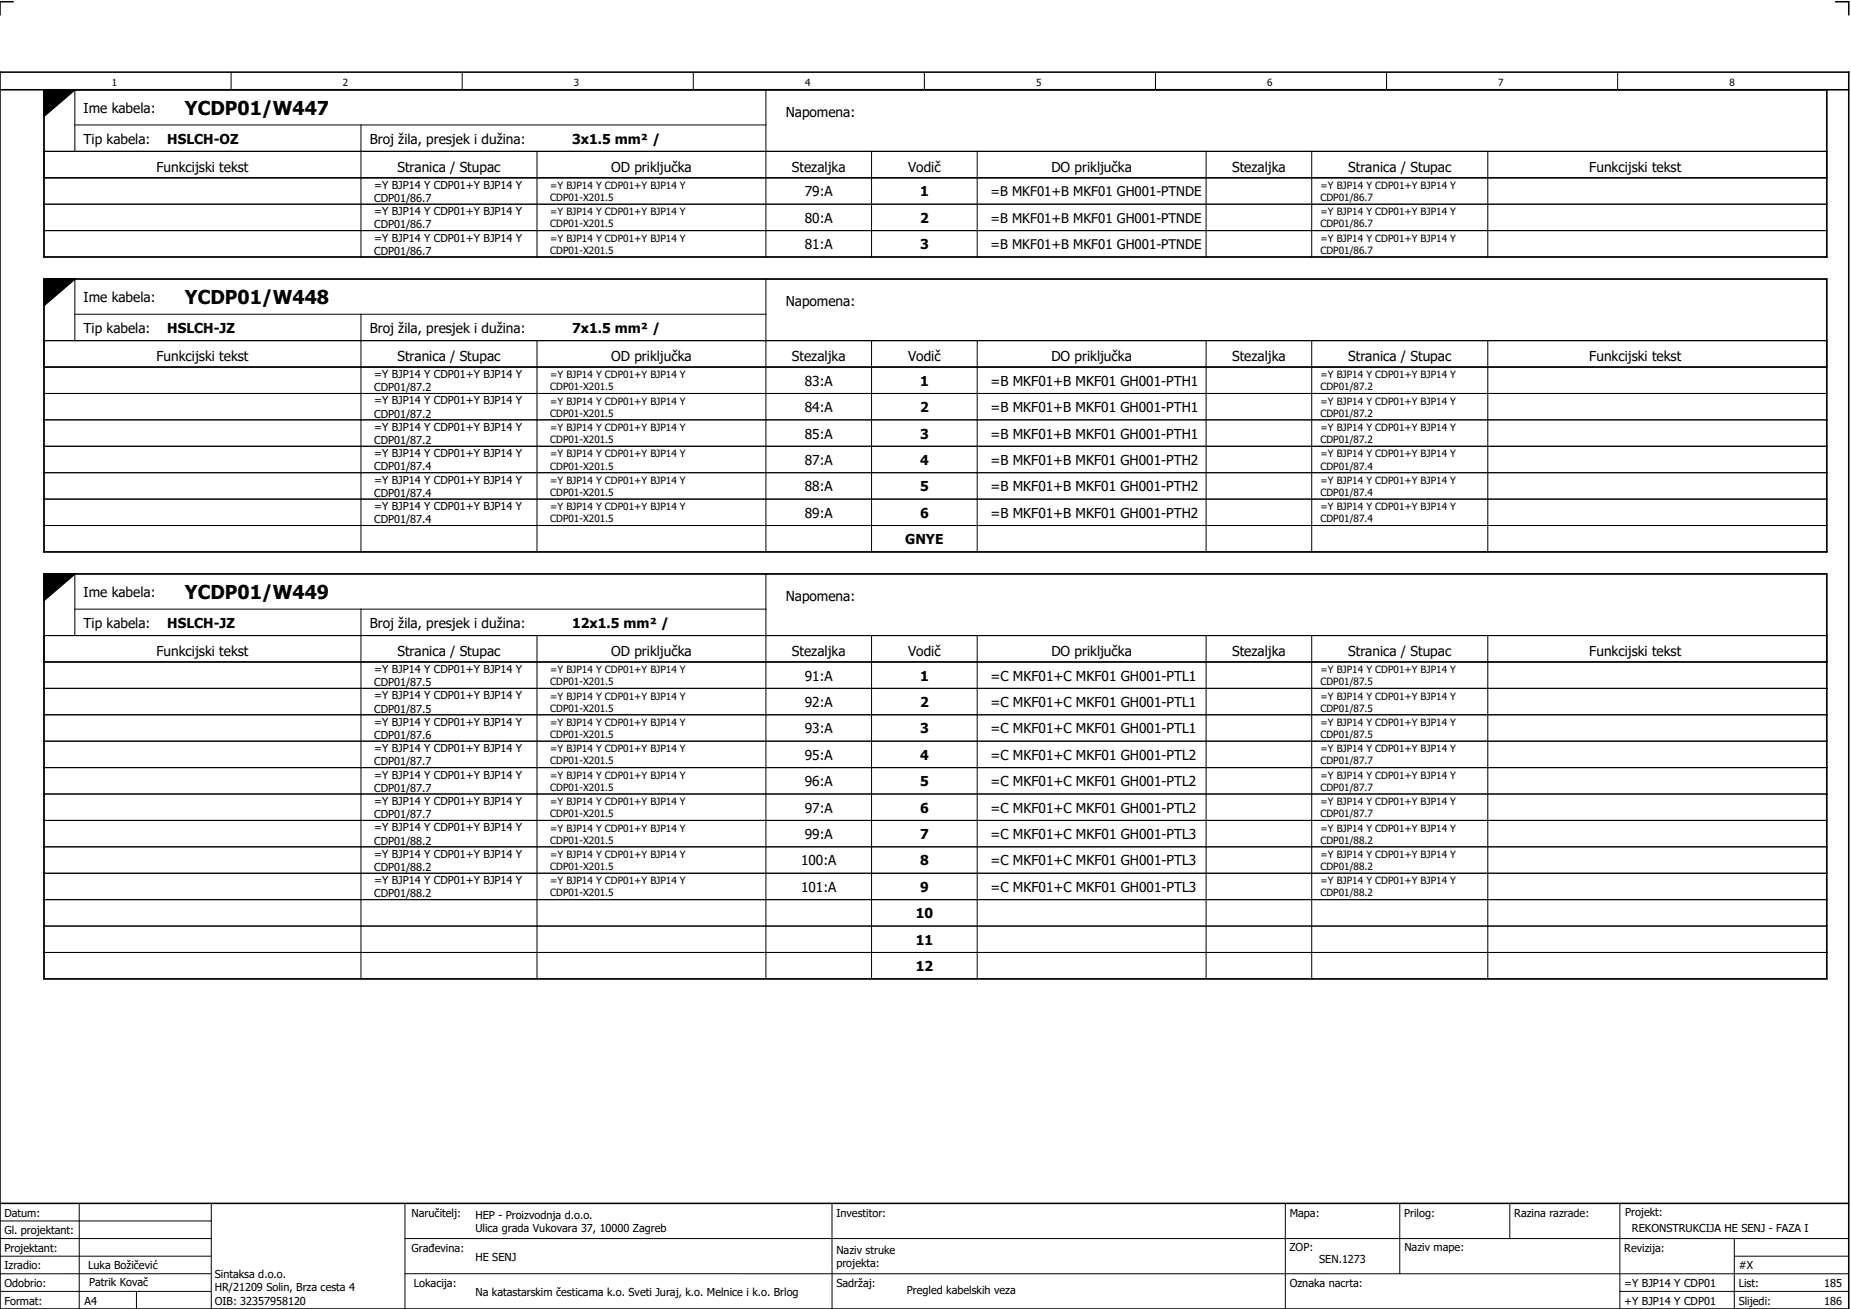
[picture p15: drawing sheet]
<svg xmlns="http://www.w3.org/2000/svg" width="421mm" height="297mm" viewBox="0 0 421 297" stroke-linecap="round" stroke-linejoin="round" font-family="sans-serif">
<defs><g id="words">
<g font-size="4.3">
<text x="42" y="26.1">YCDP01/W447</text>
<text x="42" y="69.1">YCDP01/W448</text>
<text x="42" y="136.1">YCDP01/W449</text>
</g>
<g font-size="3.1">
<text x="19" y="25.6">Ime kabela:</text>
<text x="178.5" y="26.5">Napomena:</text>
<text x="19" y="32.6">Tip kabela:</text>
<text x="38" y="32.6">HSLCH-OZ</text>
<text x="84" y="32.6">Broj žila, presjek i dužina:</text>
<text x="130" y="32.6">3x1.5 mm² /</text>
<text x="35.6" y="39.1">Funkcijski tekst</text>
<text x="90.3" y="39.1">Stranica / Stupac</text>
<text x="138.9" y="39.1">OD priključka</text>
<text x="179.9" y="39.1">Stezaljka</text>
<text x="206.3" y="39.1">Vodič</text>
<text x="238.9" y="39.1">DO priključka</text>
<text x="279.9" y="39.1">Stezaljka</text>
<text x="306.3" y="39.1">Stranica / Stupac</text>
<text x="361.1" y="39.1">Funkcijski tekst</text>
<text x="182.8" y="44.6">79:A</text>
<text x="209" y="44.6">1</text>
<text x="182.8" y="50.6">80:A</text>
<text x="209" y="50.6">2</text>
<text x="182.8" y="56.6">81:A</text>
<text x="209" y="56.6">3</text>
<text x="19" y="68.6">Ime kabela:</text>
<text x="178.5" y="69.5">Napomena:</text>
<text x="19" y="75.6">Tip kabela:</text>
<text x="38" y="75.6">HSLCH-JZ</text>
<text x="84" y="75.6">Broj žila, presjek i dužina:</text>
<text x="130" y="75.6">7x1.5 mm² /</text>
<text x="35.6" y="82.1">Funkcijski tekst</text>
<text x="90.3" y="82.1">Stranica / Stupac</text>
<text x="138.9" y="82.1">OD priključka</text>
<text x="179.9" y="82.1">Stezaljka</text>
<text x="206.3" y="82.1">Vodič</text>
<text x="238.9" y="82.1">DO priključka</text>
<text x="279.9" y="82.1">Stezaljka</text>
<text x="306.3" y="82.1">Stranica / Stupac</text>
<text x="361.1" y="82.1">Funkcijski tekst</text>
<text x="182.8" y="87.6">83:A</text>
<text x="209" y="87.6">1</text>
<text x="225" y="87.6">=B MKF01+B MKF01 GH001-PTH1</text>
<text x="182.8" y="93.6">84:A</text>
<text x="209" y="93.6">2</text>
<text x="225" y="93.6">=B MKF01+B MKF01 GH001-PTH1</text>
<text x="182.8" y="99.6">85:A</text>
<text x="209" y="99.6">3</text>
<text x="225" y="99.6">=B MKF01+B MKF01 GH001-PTH1</text>
<text x="182.8" y="105.6">87:A</text>
<text x="209" y="105.6">4</text>
<text x="225" y="105.6">=B MKF01+B MKF01 GH001-PTH2</text>
<text x="182.8" y="111.6">88:A</text>
<text x="209" y="111.6">5</text>
<text x="225" y="111.6">=B MKF01+B MKF01 GH001-PTH2</text>
<text x="182.8" y="117.6">89:A</text>
<text x="209" y="117.6">6</text>
<text x="225" y="117.6">=B MKF01+B MKF01 GH001-PTH2</text>
<text x="205.7" y="123.6">GNYE</text>
<text x="19" y="135.6">Ime kabela:</text>
<text x="178.5" y="136.5">Napomena:</text>
<text x="19" y="142.6">Tip kabela:</text>
<text x="38" y="142.6">HSLCH-JZ</text>
<text x="84" y="142.6">Broj žila, presjek i dužina:</text>
<text x="130" y="142.6">12x1.5 mm² /</text>
<text x="35.6" y="149.1">Funkcijski tekst</text>
<text x="90.3" y="149.1">Stranica / Stupac</text>
<text x="138.9" y="149.1">OD priključka</text>
<text x="179.9" y="149.1">Stezaljka</text>
<text x="206.3" y="149.1">Vodič</text>
<text x="238.9" y="149.1">DO priključka</text>
<text x="279.9" y="149.1">Stezaljka</text>
<text x="306.3" y="149.1">Stranica / Stupac</text>
<text x="361.1" y="149.1">Funkcijski tekst</text>
<text x="182.8" y="154.6">91:A</text>
<text x="209" y="154.6">1</text>
<text x="225" y="154.6">=C MKF01+C MKF01 GH001-PTL1</text>
<text x="182.8" y="160.6">92:A</text>
<text x="209" y="160.6">2</text>
<text x="225" y="160.6">=C MKF01+C MKF01 GH001-PTL1</text>
<text x="182.8" y="166.6">93:A</text>
<text x="209" y="166.6">3</text>
<text x="225" y="166.6">=C MKF01+C MKF01 GH001-PTL1</text>
<text x="182.8" y="172.6">95:A</text>
<text x="209" y="172.6">4</text>
<text x="225" y="172.6">=C MKF01+C MKF01 GH001-PTL2</text>
<text x="182.8" y="178.6">96:A</text>
<text x="209" y="178.6">5</text>
<text x="225" y="178.6">=C MKF01+C MKF01 GH001-PTL2</text>
<text x="182.8" y="184.6">97:A</text>
<text x="209" y="184.6">6</text>
<text x="225" y="184.6">=C MKF01+C MKF01 GH001-PTL2</text>
<text x="182.8" y="190.6">99:A</text>
<text x="209" y="190.6">7</text>
<text x="225" y="190.6">=C MKF01+C MKF01 GH001-PTL3</text>
<text x="182" y="196.6">100:A</text>
<text x="209" y="196.6">8</text>
<text x="225" y="196.6">=C MKF01+C MKF01 GH001-PTL3</text>
<text x="182" y="202.6">101:A</text>
<text x="209" y="202.6">9</text>
<text x="225" y="202.6">=C MKF01+C MKF01 GH001-PTL3</text>
<text x="208" y="208.6">10</text>
<text x="208" y="214.6">11</text>
<text x="208" y="220.6">12</text>
</g>
<g font-size="3">
<text x="225" y="44.6">=B MKF01+B MKF01 GH001-PTNDE</text>
<text x="225" y="50.6">=B MKF01+B MKF01 GH001-PTNDE</text>
<text x="225" y="56.6">=B MKF01+B MKF01 GH001-PTNDE</text>
</g>
<g font-size="2.5">
<text x="85" y="42.9">=Y BJP14 Y CDP01+Y BJP14 Y</text>
<text x="85" y="45.9">CDP01/86.7</text>
<text x="85" y="48.9">=Y BJP14 Y CDP01+Y BJP14 Y</text>
<text x="85" y="51.9">CDP01/86.7</text>
<text x="85" y="54.9">=Y BJP14 Y CDP01+Y BJP14 Y</text>
<text x="85" y="57.9">CDP01/86.7</text>
<text x="85" y="85.9">=Y BJP14 Y CDP01+Y BJP14 Y</text>
<text x="85" y="88.9">CDP01/87.2</text>
<text x="85" y="91.9">=Y BJP14 Y CDP01+Y BJP14 Y</text>
<text x="85" y="94.9">CDP01/87.2</text>
<text x="85" y="97.9">=Y BJP14 Y CDP01+Y BJP14 Y</text>
<text x="85" y="100.9">CDP01/87.2</text>
<text x="85" y="103.9">=Y BJP14 Y CDP01+Y BJP14 Y</text>
<text x="85" y="106.9">CDP01/87.4</text>
<text x="85" y="109.9">=Y BJP14 Y CDP01+Y BJP14 Y</text>
<text x="85" y="112.9">CDP01/87.4</text>
<text x="85" y="115.9">=Y BJP14 Y CDP01+Y BJP14 Y</text>
<text x="85" y="118.9">CDP01/87.4</text>
<text x="85" y="152.9">=Y BJP14 Y CDP01+Y BJP14 Y</text>
<text x="85" y="155.9">CDP01/87.5</text>
<text x="85" y="158.9">=Y BJP14 Y CDP01+Y BJP14 Y</text>
<text x="85" y="161.9">CDP01/87.5</text>
<text x="85" y="164.9">=Y BJP14 Y CDP01+Y BJP14 Y</text>
<text x="85" y="167.9">CDP01/87.6</text>
<text x="85" y="170.9">=Y BJP14 Y CDP01+Y BJP14 Y</text>
<text x="85" y="173.9">CDP01/87.7</text>
<text x="85" y="176.9">=Y BJP14 Y CDP01+Y BJP14 Y</text>
<text x="85" y="179.9">CDP01/87.7</text>
<text x="85" y="182.9">=Y BJP14 Y CDP01+Y BJP14 Y</text>
<text x="85" y="185.9">CDP01/87.7</text>
<text x="85" y="188.9">=Y BJP14 Y CDP01+Y BJP14 Y</text>
<text x="85" y="191.9">CDP01/88.2</text>
<text x="85" y="194.9">=Y BJP14 Y CDP01+Y BJP14 Y</text>
<text x="85" y="197.9">CDP01/88.2</text>
<text x="85" y="200.9">=Y BJP14 Y CDP01+Y BJP14 Y</text>
<text x="85" y="203.9">CDP01/88.2</text>
<text x="1" y="276.4">Datum:</text>
<text x="1" y="280.4">Gl. projektant:</text>
<text x="93.5" y="276.4">Naručitelj:</text>
<text x="108" y="276.9">HEP - Proizvodnja d.o.o.</text>
<text x="108" y="279.9">Ulica grada Vukovara 37, 10000 Zagreb</text>
<text x="190" y="276.4">Investitor:</text>
<text x="293" y="276.4">Mapa:</text>
<text x="319" y="276.4">Prilog:</text>
<text x="344" y="276.4">Razina razrade:</text>
<text x="369.2" y="276.3">Projekt:</text>
<text x="370.8" y="279.9">REKONSTRUKCIJA HE SENJ - FAZA I</text>
<text x="1" y="284.4">Projektant:</text>
<text x="93.5" y="284.4">Građevina:</text>
<text x="108" y="286.4">HE SENJ</text>
<text x="190" y="284.9">Naziv struke</text>
<text x="190" y="287.9">projekta:</text>
<text x="293" y="284.3">ZOP:</text>
<text x="299.7" y="286.9">SEN.1273</text>
<text x="319" y="284.3">Naziv mape:</text>
<text x="369" y="284.4">Revizija:</text>
<text x="1" y="288.4">Izradio:</text>
<text x="1" y="292.4">Odobrio:</text>
<text x="20" y="288.4">Luka Božičević</text>
<text x="20.2" y="292.3">Patrik Kovač</text>
<text x="48.8" y="290.4">Sintaksa d.o.o.</text>
<text x="48.8" y="293.4">HR/21209 Solin, Brza cesta 4</text>
<text x="94" y="292.4">Lokacija:</text>
<text x="190" y="292.4">Sadržaj:</text>
<text x="206" y="293.9">Pregled kabelskih veza</text>
<text x="293" y="292.4">Oznaka nacrta:</text>
<text x="369" y="292.4">=Y BJP14 Y CDP01</text>
<text x="395" y="292.4">List:</text>
<text x="395" y="288.4">#X</text>
<text x="414.4" y="292.4">185</text>
<text x="1" y="296.4">Format:</text>
<text x="19.2" y="296.4">A4</text>
<text x="48.8" y="296.4">OIB: 32357958120</text>
<text x="108" y="294.4">Na katastarskim česticama k.o. Sveti Juraj, k.o. Melnice i k.o. Brlog</text>
<text x="369" y="296.4">+Y BJP14 Y CDP01</text>
<text x="395" y="296.4">Slijedi:</text>
<text x="414.4" y="296.4">186</text>
</g>
<g font-size="2.3">
<text x="125" y="42.9">=Y BJP14 Y CDP01+Y BJP14 Y</text>
<text x="125" y="45.7">CDP01-X201.5</text>
<text x="300" y="42.9">=Y BJP14 Y CDP01+Y BJP14 Y</text>
<text x="300" y="45.7">CDP01/86.7</text>
<text x="125" y="48.9">=Y BJP14 Y CDP01+Y BJP14 Y</text>
<text x="125" y="51.7">CDP01-X201.5</text>
<text x="300" y="48.9">=Y BJP14 Y CDP01+Y BJP14 Y</text>
<text x="300" y="51.7">CDP01/86.7</text>
<text x="125" y="54.9">=Y BJP14 Y CDP01+Y BJP14 Y</text>
<text x="125" y="57.7">CDP01-X201.5</text>
<text x="300" y="54.9">=Y BJP14 Y CDP01+Y BJP14 Y</text>
<text x="300" y="57.7">CDP01/86.7</text>
<text x="125" y="85.9">=Y BJP14 Y CDP01+Y BJP14 Y</text>
<text x="125" y="88.7">CDP01-X201.5</text>
<text x="300" y="85.9">=Y BJP14 Y CDP01+Y BJP14 Y</text>
<text x="300" y="88.7">CDP01/87.2</text>
<text x="125" y="91.9">=Y BJP14 Y CDP01+Y BJP14 Y</text>
<text x="125" y="94.7">CDP01-X201.5</text>
<text x="300" y="91.9">=Y BJP14 Y CDP01+Y BJP14 Y</text>
<text x="300" y="94.7">CDP01/87.2</text>
<text x="125" y="97.9">=Y BJP14 Y CDP01+Y BJP14 Y</text>
<text x="125" y="100.7">CDP01-X201.5</text>
<text x="300" y="97.9">=Y BJP14 Y CDP01+Y BJP14 Y</text>
<text x="300" y="100.7">CDP01/87.2</text>
<text x="125" y="103.9">=Y BJP14 Y CDP01+Y BJP14 Y</text>
<text x="125" y="106.7">CDP01-X201.5</text>
<text x="300" y="103.9">=Y BJP14 Y CDP01+Y BJP14 Y</text>
<text x="300" y="106.7">CDP01/87.4</text>
<text x="125" y="109.9">=Y BJP14 Y CDP01+Y BJP14 Y</text>
<text x="125" y="112.7">CDP01-X201.5</text>
<text x="300" y="109.9">=Y BJP14 Y CDP01+Y BJP14 Y</text>
<text x="300" y="112.7">CDP01/87.4</text>
<text x="125" y="115.9">=Y BJP14 Y CDP01+Y BJP14 Y</text>
<text x="125" y="118.7">CDP01-X201.5</text>
<text x="300" y="115.9">=Y BJP14 Y CDP01+Y BJP14 Y</text>
<text x="300" y="118.7">CDP01/87.4</text>
<text x="125" y="152.9">=Y BJP14 Y CDP01+Y BJP14 Y</text>
<text x="125" y="155.7">CDP01-X201.5</text>
<text x="300" y="152.9">=Y BJP14 Y CDP01+Y BJP14 Y</text>
<text x="300" y="155.7">CDP01/87.5</text>
<text x="125" y="158.9">=Y BJP14 Y CDP01+Y BJP14 Y</text>
<text x="125" y="161.7">CDP01-X201.5</text>
<text x="300" y="158.9">=Y BJP14 Y CDP01+Y BJP14 Y</text>
<text x="300" y="161.7">CDP01/87.5</text>
<text x="125" y="164.9">=Y BJP14 Y CDP01+Y BJP14 Y</text>
<text x="125" y="167.7">CDP01-X201.5</text>
<text x="300" y="164.9">=Y BJP14 Y CDP01+Y BJP14 Y</text>
<text x="300" y="167.7">CDP01/87.5</text>
<text x="125" y="170.9">=Y BJP14 Y CDP01+Y BJP14 Y</text>
<text x="125" y="173.7">CDP01-X201.5</text>
<text x="300" y="170.9">=Y BJP14 Y CDP01+Y BJP14 Y</text>
<text x="300" y="173.7">CDP01/87.7</text>
<text x="125" y="176.9">=Y BJP14 Y CDP01+Y BJP14 Y</text>
<text x="125" y="179.7">CDP01-X201.5</text>
<text x="300" y="176.9">=Y BJP14 Y CDP01+Y BJP14 Y</text>
<text x="300" y="179.7">CDP01/87.7</text>
<text x="125" y="182.9">=Y BJP14 Y CDP01+Y BJP14 Y</text>
<text x="125" y="185.7">CDP01-X201.5</text>
<text x="300" y="182.9">=Y BJP14 Y CDP01+Y BJP14 Y</text>
<text x="300" y="185.7">CDP01/87.7</text>
<text x="125" y="188.9">=Y BJP14 Y CDP01+Y BJP14 Y</text>
<text x="125" y="191.7">CDP01-X201.5</text>
<text x="300" y="188.9">=Y BJP14 Y CDP01+Y BJP14 Y</text>
<text x="300" y="191.7">CDP01/88.2</text>
<text x="125" y="194.9">=Y BJP14 Y CDP01+Y BJP14 Y</text>
<text x="125" y="197.7">CDP01-X201.5</text>
<text x="300" y="194.9">=Y BJP14 Y CDP01+Y BJP14 Y</text>
<text x="300" y="197.7">CDP01/88.2</text>
<text x="125" y="200.9">=Y BJP14 Y CDP01+Y BJP14 Y</text>
<text x="125" y="203.7">CDP01-X201.5</text>
<text x="300" y="200.9">=Y BJP14 Y CDP01+Y BJP14 Y</text>
<text x="300" y="203.7">CDP01/88.2</text>
</g>
<g font-size="2.2">
<text x="25.4" y="19.4">1</text>
<text x="77.9" y="19.4">2</text>
<text x="130.4" y="19.4">3</text>
<text x="182.9" y="19.4">4</text>
<text x="235.4" y="19.4">5</text>
<text x="287.9" y="19.4">6</text>
<text x="340.4" y="19.4">7</text>
<text x="392.9" y="19.4">8</text>
</g>
</g></defs>
<path d="M0 16.4h420v281h-420zM3 .4h-3v3M417 .4h3v3M0 20.4h420M10 20.4v38h405v-38M17 20.4l-7 6M10 63.4h405v62h-405zM17 63.4l-7 6M10 130.4h405v92h-405zM17 130.4l-7 6M0 273.4h420" fill="none" stroke="#000" stroke-width=".35"/>
<g fill="none" stroke="#000" stroke-width=".23">
<path d="M52.5 16.4v4M105 16.4v4M157.5 16.4v4M210 16.4v4M262.5 16.4v4M315 16.4v4M367.5 16.4v4M10 34.4h405M10 20.4h405v38h-405zM17 28.4h157M17 20.4v14M82 28.4v12"/>
<path d="M122 34.4v6M174 20.4v20M198 34.4v6M222 34.4v6M274 34.4v6M298 34.4v6M338 34.4v6M10 40.4h405M10 46.4h405M10 52.4h405M82 40.5v5.9M82 46.5v5.9"/>
<path d="M82 52.5v5.9M122 40.5v5.9M122 46.5v5.9M122 52.5v5.9M174 40.5v5.9M174 46.5v5.9M174 52.5v5.9M198 40.5v5.9M198 46.5v5.9M198 52.5v5.9M222 40.5v5.9M222 46.5v5.9"/>
<path d="M222 52.5v5.9M274 40.5v5.9M274 46.5v5.9M274 52.5v5.9M298 40.5v5.9M298 46.5v5.9M298 52.5v5.9M338 40.5v5.9M338 46.5v5.9M338 52.5v5.9M10 63.4h405v62h-405zM10 77.4h405"/>
<path d="M17 63.4v14M17 71.4h157M82 71.4v12M122 77.4v6M174 63.4v20M198 77.4v6M222 77.4v6M274 77.4v6M298 77.4v6M338 77.4v6M10 83.4h405M10 89.4h405"/>
<path d="M10 95.4h405M82 83.5v5.9M82 89.5v5.9M82 95.5v5.9M122 83.5v5.9M122 89.5v5.9M122 95.5v5.9M174 83.5v5.9M174 89.5v5.9M174 95.5v5.9M198 83.5v5.9M198 89.5v5.9"/>
<path d="M198 95.5v5.9M222 83.5v5.9M222 89.5v5.9M222 95.5v5.9M274 83.5v5.9M274 89.5v5.9M274 95.5v5.9M298 83.5v5.9M298 89.5v5.9M298 95.5v5.9M338 83.5v5.9M338 89.5v5.9"/>
<path d="M338 95.5v5.9M10 101.4h405M10 107.4h405M10 113.4h405M10 119.4h405M82 101.5v5.9M82 107.5v5.9M82 113.5v5.9M82 119.5v5.9M122 101.5v5.9M122 107.5v5.9M122 113.5v5.9"/>
<path d="M122 119.5v5.9M174 101.5v5.9M174 107.5v5.9M174 113.5v5.9M174 119.5v5.9M198 101.5v5.9M198 107.5v5.9M198 113.5v5.9M198 119.5v5.9M222 101.5v5.9M222 107.5v5.9M222 113.5v5.9"/>
<path d="M222 119.5v5.9M274 101.5v5.9M274 107.5v5.9M274 113.5v5.9M274 119.5v5.9M298 101.5v5.9M298 107.5v5.9M298 113.5v5.9M298 119.5v5.9M338 101.5v5.9M338 107.5v5.9M338 113.5v5.9"/>
<path d="M338 119.5v5.9M10 130.4h405v92h-405zM17 130.4v14M17 138.4h157M82 138.4v12M174 130.4v20M10 144.4h405M10 150.4h405M10 156.4h405M82 150.5v5.9M82 156.5v5.9M122 144.4v6"/>
<path d="M122 150.5v5.9M122 156.5v5.9M174 150.5v5.9M174 156.5v5.9M198 144.4v6M198 150.5v5.9M198 156.5v5.9M222 144.4v6M222 150.5v5.9M222 156.5v5.9M274 144.4v6M274 150.5v5.9"/>
<path d="M274 156.5v5.9M298 144.4v6M298 150.5v5.9M298 156.5v5.9M338 144.4v6M338 150.5v5.9M338 156.5v5.9M10 162.4h405M10 168.4h405M10 174.4h405M82 162.5v5.9M82 168.5v5.9"/>
<path d="M82 174.5v5.9M122 162.5v5.9M122 168.5v5.9M122 174.5v5.9M174 162.5v5.9M174 168.5v5.9M174 174.5v5.9M198 162.5v5.9M198 168.5v5.9M198 174.5v5.9M222 162.5v5.9M222 168.5v5.9"/>
<path d="M222 174.5v5.9M274 162.5v5.9M274 168.5v5.9M274 174.5v5.9M298 162.5v5.9M298 168.5v5.9M298 174.5v5.9M338 162.5v5.9M338 168.5v5.9M338 174.5v5.9M10 180.4h405M10 186.4h405"/>
<path d="M10 192.4h405M10 198.4h405M82 180.5v5.9M82 186.5v5.9M82 192.5v5.9M82 198.5v5.9M122 180.5v5.9M122 186.5v5.9M122 192.5v5.9M122 198.5v5.9M174 180.5v5.9M174 186.5v5.9"/>
<path d="M174 192.5v5.9M174 198.5v5.9M198 180.5v5.9M198 186.5v5.9M198 192.5v5.9M198 198.5v5.9M222 180.5v5.9M222 186.5v5.9M222 192.5v5.9M222 198.5v5.9M274 180.5v5.9M274 186.5v5.9"/>
<path d="M274 192.5v5.9M274 198.5v5.9M298 180.5v5.9M298 186.5v5.9M298 192.5v5.9M298 198.5v5.9M338 180.5v5.9M338 186.5v5.9M338 192.5v5.9M338 198.5v5.9M10 204.4h405M10 210.4h405"/>
<path d="M10 216.4h405M82 204.5v5.9M82 210.5v5.9M82 216.5v5.9M122 204.5v5.9M122 210.5v5.9M122 216.5v5.9M174 204.5v5.9M174 210.5v5.9M174 216.5v5.9M198 204.5v5.9M198 210.5v5.9"/>
<path d="M198 216.5v5.9M222 204.5v5.9M222 210.5v5.9M222 216.5v5.9M274 204.5v5.9M274 210.5v5.9M274 216.5v5.9M298 204.5v5.9M298 210.5v5.9M298 216.5v5.9M338 204.5v5.9M338 210.5v5.9"/>
<path d="M338 216.5v5.9M0 277.4h48M18 273.4v24M48 273.4v24M92 273.4v24M189 273.4v24M292 273.4v23.8M318 273.4v16M343 273.4v8M368 273.4v23.8M0 281.4h48M0 285.4h47.8"/>
<path d="M0 293.4h47.8M31 293.4v4M47.8 289.4h-47.8M92 281.4h328M92 289.4h328M368 293.4h52M394 285.4h26M394 281.4v15.8"/>
</g>
<path d="M10 20.4h7l-7 6zM10 63.4h7l-7 6zM10 130.4h7l-7 6z" fill="#000" stroke="#000" stroke-width=".23"/>
<path d="M10 34.4h405v6h-405zM10 77.4h405v6h-405zM10 144.4h405v6h-405z" fill="none" stroke="#000" stroke-width=".25"/>
<use href="#words"/>
</svg>
